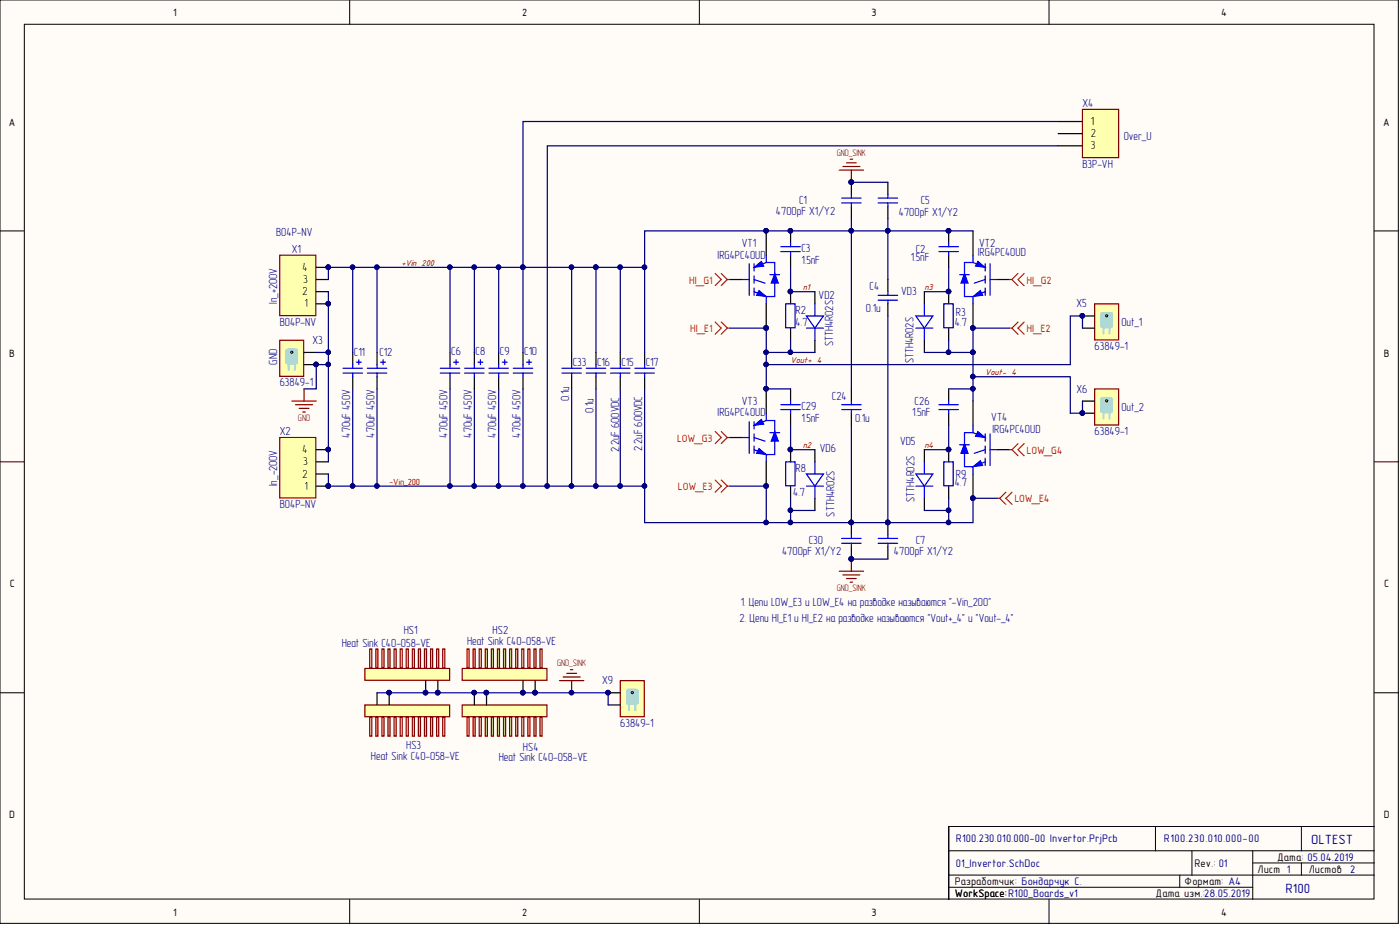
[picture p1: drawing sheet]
<svg xmlns="http://www.w3.org/2000/svg" width="292mm" height="193mm" viewBox="0 0 292 193" stroke-linecap="round" stroke-linejoin="round" font-family="sans-serif">
<defs><g id="words">
<g font-size="2.8" fill="#000080">
<text x="273.6" y="176.1">OLTEST</text>
<text x="268.2" y="186.3">R100</text>
</g>
<g font-size="2.5" fill="#000080">
<text x="225.9" y="22.3">X4</text>
<text x="234.5" y="29.2">Over_U</text>
<text x="225.9" y="35">B3P-VH</text>
<text x="161.9" y="44.9">4700pF X1/Y2</text>
<text x="166.7" y="42.6">C1</text>
<text x="187.5" y="45.1">4700pF X1/Y2</text>
<text x="192.1" y="42.6">C5</text>
<text x="57.6" y="49.2">B04P-NV</text>
<text x="60.9" y="52.7">X1</text>
<text x="154.8" y="51.5">VT1</text>
<text x="167.2" y="52.5">C3</text>
<text x="191.1" y="52.7">C2</text>
<text x="204" y="53.5">IRG4PC40UD</text>
<text x="204.3" y="51.5">VT2</text>
<text x="149.7" y="54">IRG4PC40UD</text>
<text x="167.2" y="55">1.5nF</text>
<text x="190.1" y="54.5">1.5nF</text>
<text x="57.9" y="63.4" transform="rotate(-90 57.9 63.4)">In_+200V</text>
<text x="166" y="65.4">R2</text>
<text x="170.8" y="62.4">VD2</text>
<text x="180.7" y="65.2">0.1u</text>
<text x="181.4" y="60.6">C4</text>
<text x="188" y="61.6">VD3</text>
<text x="199.5" y="65.9">R3</text>
<text x="224.6" y="64.1">X5</text>
<text x="58.4" y="67.9">B04P-NV</text>
<text x="65.2" y="71.8">X3</text>
<text x="166" y="67.9">4.7</text>
<text x="199.2" y="67.9">4.7</text>
<text x="234" y="67.9">Out_1</text>
<text x="57.9" y="76.1" transform="rotate(-90 57.9 76.1)">GND</text>
<text x="73.8" y="74.3">C11</text>
<text x="79.2" y="74.3">C12</text>
<text x="94.1" y="74">C6</text>
<text x="99.2" y="74">C8</text>
<text x="104.3" y="74">C9</text>
<text x="109.4" y="74">C10</text>
<text x="119.5" y="76.3">C33</text>
<text x="124.6" y="76.3">C16</text>
<text x="129.7" y="76.3">C15</text>
<text x="134.7" y="76.3">C17</text>
<text x="173.8" y="72.3" transform="rotate(-90 173.8 72.3)">STTH4R02S</text>
<text x="190.6" y="75.8" transform="rotate(-90 190.6 75.8)">STTH4R02S</text>
<text x="228.4" y="73">63849-1</text>
<text x="58.4" y="80.6">63849-1</text>
<text x="118.8" y="83.7" transform="rotate(-90 118.8 83.7)">0.1u</text>
<text x="173.6" y="83.4">C24</text>
<text x="224.6" y="81.9">X6</text>
<text x="123.8" y="86.2" transform="rotate(-90 123.8 86.2)">0.1u</text>
<text x="149.7" y="86.7">IRG4PC40UD</text>
<text x="154.8" y="84.4">VT3</text>
<text x="167.2" y="88">1.5nF</text>
<text x="167.2" y="85.4">C29</text>
<text x="178.4" y="88">0.1u</text>
<text x="190.3" y="86.7">1.5nF</text>
<text x="190.8" y="84.4">C26</text>
<text x="206.8" y="87.7">VT4</text>
<text x="234" y="85.7">Out_2</text>
<text x="58.4" y="90.8">X2</text>
<text x="73.1" y="91.3" transform="rotate(-90 73.1 91.3)">470uF 450V</text>
<text x="78.2" y="91.3" transform="rotate(-90 78.2 91.3)">470uF 450V</text>
<text x="93.4" y="91.3" transform="rotate(-90 93.4 91.3)">470uF 450V</text>
<text x="98.5" y="91.3" transform="rotate(-90 98.5 91.3)">470uF 450V</text>
<text x="103.5" y="91.3" transform="rotate(-90 103.5 91.3)">470uF 450V</text>
<text x="108.6" y="91.3" transform="rotate(-90 108.6 91.3)">470uF 450V</text>
<text x="129.2" y="94.3" transform="rotate(-90 129.2 94.3)">2.2uF 600VDC</text>
<text x="134" y="94.1" transform="rotate(-90 134 94.1)">2.2uF 600VDC</text>
<text x="171" y="94.3">VD6</text>
<text x="187.8" y="92.8">VD5</text>
<text x="207.1" y="90.3">IRG4PC40UD</text>
<text x="228.4" y="90.8">63849-1</text>
<text x="57.9" y="101.4" transform="rotate(-90 57.9 101.4)">In_-200V</text>
<text x="166" y="98.4">R8</text>
<text x="199.2" y="101.4">4.7</text>
<text x="199.5" y="99.6">R9</text>
<text x="58.4" y="106">B04P-NV</text>
<text x="165.5" y="103.4">4.7</text>
<text x="174.1" y="107.8" transform="rotate(-90 174.1 107.8)">STTH4R02S</text>
<text x="190.8" y="104.7" transform="rotate(-90 190.8 104.7)">STTH4R02S</text>
<text x="168.8" y="113.6">C30</text>
<text x="191.1" y="113.6">C7</text>
<text x="163.2" y="115.9">4700pF X1/Y2</text>
<text x="186.5" y="115.9">4700pF X1/Y2</text>
<text x="154.3" y="129.8">2. Цепи HI_E1 и HI_E2 на разводке называются &quot;Vout+_4&quot; и &quot;Vout-_4&quot;</text>
<text x="154.5" y="126.5">1. Цепи LOW_E3 и LOW_E4 на разводке называются &quot;-Vin_200&quot;</text>
<text x="71.3" y="134.9">Heat Sink C40-058-VE</text>
<text x="84.3" y="132.4">HS1</text>
<text x="97.4" y="134.6">Heat Sink C40-058-VE</text>
<text x="102.8" y="132.4">HS2</text>
<text x="125.6" y="142.8">X9</text>
<text x="129.4" y="151.6">63849-1</text>
<text x="77.4" y="158.5">Heat Sink C40-058-VE</text>
<text x="84.8" y="156.2">HS3</text>
<text x="104" y="158.7">Heat Sink C40-058-VE</text>
<text x="109.1" y="156.7">HS4</text>
</g>
<g font-size="2.5">
<text x="227.6" y="26.1">1</text>
<text x="227.6" y="28.6">2</text>
<text x="227.6" y="31.2">3</text>
<text x="63.1" y="56.5">4</text>
<text x="63.3" y="59.1">3</text>
<text x="63.1" y="61.6">2</text>
<text x="63.5" y="64.1">1</text>
<text x="63.1" y="94.6">4</text>
<text x="63.1" y="99.6">2</text>
<text x="63.3" y="97.1">3</text>
<text x="63.5" y="102.2">1</text>
</g>
<g font-size="2.3" fill="#000080">
<text x="199.5" y="175.7">R100.230.010.000-00 Invertor.PrjPcb</text>
<text x="242.9" y="175.7">R100.230.010.000-00</text>
<text x="199.5" y="180.8">01_Invertor.SchDoc</text>
<text x="281.7" y="182.1">2</text>
</g>
<g font-size="2.3">
<text x="266.5" y="179.5">Дата: 05.04.2019</text>
<text x="199.2" y="184.6">Разработчик: Бондарчук С.</text>
<text x="247.2" y="184.6">Формат: A4</text>
<text x="249.2" y="180.8">Rev.: 01</text>
<text x="262.4" y="182.1">Лист 1</text>
<text x="273.1" y="182.1">Листов</text>
<text x="199.2" y="187.1">WorkSpace:R100_Boards_v1</text>
<text x="199.2" y="187.1">WorkSpace:</text>
<text x="241.1" y="187.1">Дата изм.:28.05.2019</text>
</g>
<g font-size="2.1">
<text x="36.1" y="3.4">1</text>
<text x="109" y="3.4">2</text>
<text x="181.9" y="3.4">3</text>
<text x="254.8" y="3.4">4</text>
<text x="1.9" y="26.2">A</text>
<text x="288.6" y="26.2">A</text>
<text x="1.9" y="74.4">B</text>
<text x="288.7" y="74.4">B</text>
<text x="2" y="122.5">C</text>
<text x="288.8" y="122.5">C</text>
<text x="1.9" y="170.7">D</text>
<text x="288.7" y="170.7">D</text>
<text x="36.1" y="191">1</text>
<text x="109" y="191">2</text>
<text x="181.9" y="191">3</text>
<text x="254.8" y="191">4</text>
</g>
<g font-size="2.1" fill="#f00">
<text x="143.8" y="59.2">HI_G1</text>
<text x="214.2" y="59.2">HI_G2</text>
<text x="144" y="69.3">HI_E1</text>
<text x="214.2" y="69.3">HI_E2</text>
<text x="141.3" y="92.1">LOW_G3</text>
<text x="214.2" y="94.7">LOW_G4</text>
<text x="141.4" y="102.3">LOW_E3</text>
<text x="211.6" y="104.8">LOW_E4</text>
</g>
<g font-size="1.9" fill="#800000">
<text x="174.6" y="32.5">GND_SINK</text>
<text x="62.2" y="87.8">GND</text>
<text x="81.2" y="101.1">-Vin_200</text>
<text x="174.6" y="123.3">GND_SINK</text>
<text x="116.2" y="139">GND_SINK</text>
</g>
<g font-size="1.7" fill="#800000">
<text x="83.7" y="55.4">+Vin_200</text>
<text x="167.5" y="60.5">n1</text>
<text x="192.9" y="60.5">n3</text>
<text x="164.9" y="75.7">Vout+_4</text>
<text x="205.6" y="78.3">Vout-_4</text>
<text x="167.5" y="93.5">n2</text>
<text x="192.9" y="93.5">n4</text>
</g>
</g></defs>
<g fill="#fffcf8" stroke="#000" stroke-width=".21">
<path d="M0 0h291.8v192.6h-291.8z"/>
<path d="M5.1 5.1h281.6v182.5h-281.6z"/>
</g>
<g fill="none" stroke="#000" stroke-width=".21">
<path d="M73 0v5.1M145.9 0v5.1M218.9 0v5.1M0 48.2h5.1M286.8 48.2h5M0 96.3h5.1M286.8 96.3h5M0 144.5h5.1M286.8 144.5h5M197.9 177.5h88.9M241.1 172.4v5.1M248.7 177.5v5.1"/>
<path d="M261.4 177.5v10.1M271.5 172.4v5.1M286.8 172.4h-88.9v15.2M73 187.6v5.1M145.9 187.6v5.1M197.9 185.1h63.5M197.9 182.6h88.9M218.9 187.6v5.1M246.2 182.6v2.5M261.4 180h25.4M271.5 180v2.6"/>
</g>
<path d="M58.4 53.2h7.5v12.6h-7.5z" fill="#ffffb0" stroke="#800000" stroke-width=".25"/>
<path d="M66 58.3h2.5M66 55.8h2.5M66 63.4h2.5M66 60.8h2.5" fill="none" stroke="#000" stroke-width=".25"/>
<g fill="#000080" stroke="#000080" stroke-width=".21">
<circle cx="68.5" cy="63.3" r=".47"/>
<circle cx="68.5" cy="55.7" r=".47"/>
</g>
<path d="M58.4 91.3h7.5v12.6h-7.5z" fill="#ffffb0" stroke="#800000" stroke-width=".25"/>
<path d="M73.6 73.5v2.6M73.6 78.6v2.5M124.3 73.5v2.6M124.3 78.6v2.5M66 98.9h2.5M66 96.3h2.5M66 93.8h2.5M66 101.4h2.5" fill="none" stroke="#000" stroke-width=".25"/>
<g fill="#000080" stroke="#000080" stroke-width=".21">
<circle cx="68.5" cy="101.4" r=".47"/>
<circle cx="68.5" cy="93.8" r=".47"/>
</g>
<g fill="none" stroke="#00f" stroke-width=".25">
<path d="M157.3 55v1.5M157.3 57.6v1.5M157.3 58.3l2.3 .8M159.9 54.8h1.7v7.1h-1.7M71.6 76.8h4M71.6 77.8h4M73.6 76.1v.7M73.6 77.8v.8M74.4 75.6h1M74.9 75v1.1M122.3 76.8h4.1M122.3 77.8h4.1"/>
<path d="M124.3 76.1v.7M124.3 77.8v.8M157.3 60.1v1.5"/>
</g>
<path d="M161.6 57l.8 2.1h-1.5z" fill="#00f"/>
<path d="M161.6 57l.8 2.1h-1.5z" fill="none" stroke="#00f" stroke-width=".21"/>
<path d="M159.9 53.2v1.6l-2.6 1M160.6 57.3h2.1M157.3 60.8l2.6 1.1v1.5" fill="none" stroke="#00f" stroke-width=".25"/>
<path d="M158.3 60.6l1.6 1.3-2.1-.3z" fill="#00f"/>
<path d="M158.3 60.6l1.6 1.3-2.1-.3z" fill="none" stroke="#00f" stroke-width=".21"/>
<path d="M157.3 55.8l1.6-1.3 .5 1z" fill="#00f"/>
<path d="M157.3 55.8l1.6-1.3 .5 1z" fill="none" stroke="#00f" stroke-width=".21"/>
<path d="M154.8 58.3h1.5M156.3 55v6.6M203 54.8h-1.8v7.1h1.8M205.6 55v1.5M205.6 57.6v1.5M205.6 58.3l-2.3 .8M205.6 60.1v1.5" fill="none" stroke="#00f" stroke-width=".25"/>
<path d="M152.3 58.3h2.5M159.9 48.2v5M159.9 63.4v5.1" fill="none" stroke="#000" stroke-width=".25"/>
<g fill="#000080" stroke="#000080" stroke-width=".21">
<circle cx="159.8" cy="48.1" r=".47"/>
<circle cx="159.8" cy="68.4" r=".47"/>
</g>
<path d="M201.2 57l.8 2.1h-1.5z" fill="#00f"/>
<path d="M201.2 57l.8 2.1h-1.5z" fill="none" stroke="#00f" stroke-width=".21"/>
<path d="M200.2 57.3h2.1M203 53.2v1.6l2.6 1M205.6 60.8l-2.6 1.1v1.5" fill="none" stroke="#00f" stroke-width=".25"/>
<path d="M203 61.9l1.5-1.3 .5 1z" fill="#00f"/>
<path d="M203 61.9l1.5-1.3 .5 1z" fill="none" stroke="#00f" stroke-width=".21"/>
<path d="M204 54.5l1.6 1.3-2.1-.3z" fill="#00f"/>
<path d="M204 54.5l1.6 1.3-2.1-.3z" fill="none" stroke="#00f" stroke-width=".21"/>
<path d="M206.6 55v6.6M206.6 58.3h1.5M183.2 61.6h4.1M183.2 62.6h4.1M185.2 60.8v.8M185.2 62.6v.8M175.6 84.4h4.1M175.6 85.4h4.1M177.6 83.7v.7M177.6 85.4v.8" fill="none" stroke="#00f" stroke-width=".25"/>
<path d="M185.2 58.3v2.5M203 48.2v5M208.1 58.3h2.5M185.2 63.4v2.5M203 63.4v5.1M177.6 81.1v2.6M177.6 86.2v2.5" fill="none" stroke="#000" stroke-width=".25"/>
<circle cx="203" cy="68.4" r=".47" fill="#000080" stroke="#000080" stroke-width=".21"/>
<g fill="#ffffb0" stroke="#800000" stroke-width=".25">
<path d="M76.1 139.5h17.7v2.4h-17.7z"/>
<path d="M77.1 135.4h.5v4h-.5z"/>
<path d="M78.4 135.4h.4v4h-.4z"/>
<path d="M79.7 135.4h.4v4h-.4z"/>
<path d="M81 135.4h.4v4h-.4z"/>
<path d="M82.2 135.4h.5v4h-.5z"/>
<path d="M83.5 135.4h.4v4h-.4z"/>
<path d="M84.8 135.4h.4v4h-.4z"/>
<path d="M86 135.4h.5v4h-.5z"/>
<path d="M87.3 135.4h.4v4h-.4z"/>
<path d="M88.6 135.4h.4v4h-.4z"/>
<path d="M89.8 135.4h.5v4h-.5z"/>
<path d="M91.1 135.4h.4v4h-.4z"/>
<path d="M92.4 135.4h.4v4h-.4z"/>
</g>
<path d="M88.8 142v2.5M91.4 142v2.5" fill="none" stroke="#000" stroke-width=".25"/>
<g fill="#000080" stroke="#000080" stroke-width=".21">
<circle cx="88.8" cy="144.5" r=".47"/>
<circle cx="91.3" cy="144.5" r=".47"/>
</g>
<g fill="#ffffb0" stroke="#800000" stroke-width=".25">
<path d="M96.4 139.5h17.7v2.4h-17.7z"/>
<path d="M97.4 135.4h.5v4h-.5z"/>
<path d="M98.7 135.4h.4v4h-.4z"/>
<path d="M100 135.4h.4v4h-.4z"/>
<path d="M101.3 135.4h.4v4h-.4z"/>
<path d="M102.5 135.4h.5v4h-.5z"/>
<path d="M103.8 135.4h.4v4h-.4z"/>
<path d="M105.1 135.4h.4v4h-.4z"/>
<path d="M106.3 135.4h.5v4h-.5z"/>
<path d="M107.6 135.4h.4v4h-.4z"/>
<path d="M108.9 135.4h.4v4h-.4z"/>
<path d="M110.1 135.4h.5v4h-.5z"/>
<path d="M111.4 135.4h.4v4h-.4z"/>
<path d="M112.7 135.4h.4v4h-.4z"/>
</g>
<path d="M109.1 142v2.5M111.7 142v2.5" fill="none" stroke="#000" stroke-width=".25"/>
<g fill="#000080" stroke="#000080" stroke-width=".21">
<circle cx="109.1" cy="144.5" r=".47"/>
<circle cx="111.6" cy="144.5" r=".47"/>
</g>
<g fill="#ffffb0" stroke="#800000" stroke-width=".25">
<path d="M76.1 147.1h17.7v2.4h-17.7z"/>
<path d="M92.4 149.6h.4v4h-.4z"/>
<path d="M91.1 149.6h.4v4h-.4z"/>
<path d="M89.8 149.6h.5v4h-.5z"/>
<path d="M88.6 149.6h.4v4h-.4z"/>
<path d="M87.3 149.6h.4v4h-.4z"/>
<path d="M86 149.6h.5v4h-.5z"/>
<path d="M84.8 149.6h.4v4h-.4z"/>
<path d="M83.5 149.6h.4v4h-.4z"/>
<path d="M82.2 149.6h.5v4h-.5z"/>
<path d="M81 149.6h.4v4h-.4z"/>
<path d="M79.7 149.6h.4v4h-.4z"/>
<path d="M78.4 149.6h.4v4h-.4z"/>
<path d="M77.1 149.6h.5v4h-.5z"/>
</g>
<path d="M78.7 144.5v2.6M81.2 144.5v2.6" fill="none" stroke="#000" stroke-width=".25"/>
<circle cx="81.2" cy="144.5" r=".47" fill="#000080" stroke="#000080" stroke-width=".21"/>
<g fill="#ffffb0" stroke="#800000" stroke-width=".25">
<path d="M96.4 147.1h17.7v2.4h-17.7z"/>
<path d="M112.7 149.6h.4v4h-.4z"/>
<path d="M111.4 149.6h.4v4h-.4z"/>
<path d="M110.1 149.6h.5v4h-.5z"/>
<path d="M108.9 149.6h.4v4h-.4z"/>
<path d="M107.6 149.6h.4v4h-.4z"/>
<path d="M106.3 149.6h.5v4h-.5z"/>
<path d="M105.1 149.6h.4v4h-.4z"/>
<path d="M103.8 149.6h.4v4h-.4z"/>
<path d="M102.5 149.6h.5v4h-.5z"/>
<path d="M101.3 149.6h.4v4h-.4z"/>
<path d="M100 149.6h.4v4h-.4z"/>
<path d="M98.7 149.6h.4v4h-.4z"/>
<path d="M97.4 149.6h.5v4h-.5z"/>
</g>
<path d="M99 144.5v2.6M101.5 144.5v2.6" fill="none" stroke="#000" stroke-width=".25"/>
<g fill="#000080" stroke="#000080" stroke-width=".21">
<circle cx="101.5" cy="144.5" r=".47"/>
<circle cx="98.9" cy="144.5" r=".47"/>
</g>
<path d="M228.4 63.4h5v7.5h-5z" fill="#ffffb0" stroke="#800000" stroke-width=".25"/>
<path d="M225.9 65.9h2.5M225.9 68.5h2.5" fill="none" stroke="#000" stroke-width=".25"/>
<circle cx="225.8" cy="65.9" r=".47" fill="#000080" stroke="#000080" stroke-width=".21"/>
<g fill="#9ed7d2" stroke="#9ed7d2" stroke-width=".21">
<path d="M230.2 68.2h.1v1.4h-.1z"/>
<path d="M231.4 68.2h.2v1.4h-.2z"/>
<path d="M229.8 65.3l.7-.1a1.83 1.83 0 0 1 1.6 .2v2.7a2.78 2.78 0 0 1-2.4 0z"/>
</g>
<circle cx="230.9" cy="65.9" r=".22" fill="#ffffb0" stroke="#000" stroke-width=".21"/>
<circle cx="225.8" cy="65.9" r=".47" fill="#000080" stroke="#000080" stroke-width=".21"/>
<path d="M58.4 71h5v7.5h-5z" fill="#ffffb0" stroke="#800000" stroke-width=".25"/>
<path d="M63.4 73.5h2.6M63.4 76.1h2.6" fill="none" stroke="#000" stroke-width=".25"/>
<circle cx="65.9" cy="76" r=".47" fill="#000080" stroke="#000080" stroke-width=".21"/>
<g fill="#9ed7d2" stroke="#9ed7d2" stroke-width=".21">
<path d="M61.4 75.8h.2v1.5h-.2z"/>
<path d="M60.1 75.8h.2v1.5h-.2z"/>
<path d="M59.7 72.9l.7-.1a1.83 1.83 0 0 1 1.7 .2v2.7a2.78 2.78 0 0 1-2.5 0z"/>
</g>
<circle cx="60.9" cy="73.5" r=".22" fill="#ffffb0" stroke="#000" stroke-width=".21"/>
<circle cx="65.9" cy="76" r=".47" fill="#000080" stroke="#000080" stroke-width=".21"/>
<path d="M157.3 88v1.5M157.3 90.5v1.5M157.3 93.1v1.5M157.3 91.3l2.3 .7M159.9 87.7h1.7v7.1h-1.7" fill="none" stroke="#00f" stroke-width=".25"/>
<path d="M161.6 90l.8 2h-1.5z" fill="#00f"/>
<path d="M161.6 90l.8 2h-1.5z" fill="none" stroke="#00f" stroke-width=".21"/>
<path d="M157.3 93.8l2.6 1v1.5M159.9 86.2v1.5l-2.6 1M160.6 90.3h2.1" fill="none" stroke="#00f" stroke-width=".25"/>
<path d="M158.3 93.6l1.6 1.2-2.1-.2z" fill="#00f"/>
<path d="M158.3 93.6l1.6 1.2-2.1-.2z" fill="none" stroke="#00f" stroke-width=".21"/>
<path d="M157.3 88.7l1.6-1.2 .5 1z" fill="#00f"/>
<path d="M157.3 88.7l1.6-1.2 .5 1z" fill="none" stroke="#00f" stroke-width=".21"/>
<path d="M154.8 91.3h1.5M156.3 88v6.6M203 90.3h-1.8v7.1h1.8M205.6 90.5v1.5M205.6 93.1v1.5M205.6 95.6v1.5M205.6 93.8l-2.3 .8" fill="none" stroke="#00f" stroke-width=".25"/>
<path d="M152.3 91.3h2.5M159.9 81.1v5.1M159.9 96.3v5.1" fill="none" stroke="#000" stroke-width=".25"/>
<g fill="#000080" stroke="#000080" stroke-width=".21">
<circle cx="159.8" cy="81.1" r=".47"/>
<circle cx="159.8" cy="101.4" r=".47"/>
</g>
<path d="M201.2 92.5l.8 2.1h-1.5z" fill="#00f"/>
<path d="M201.2 92.5l.8 2.1h-1.5z" fill="none" stroke="#00f" stroke-width=".21"/>
<path d="M200.2 92.8h2.1M203 88.7v1.6l2.6 1M205.6 96.3l-2.6 1.1v1.5" fill="none" stroke="#00f" stroke-width=".25"/>
<path d="M203 97.4l1.5-1.3 .5 1z" fill="#00f"/>
<path d="M203 97.4l1.5-1.3 .5 1z" fill="none" stroke="#00f" stroke-width=".21"/>
<path d="M204 90l1.6 1.3-2.1-.3z" fill="#00f"/>
<path d="M204 90l1.6 1.3-2.1-.3z" fill="none" stroke="#00f" stroke-width=".21"/>
<g fill="none" stroke="#00f" stroke-width=".25">
<path d="M175.6 41.3h4.1M175.6 42.3h4.1M177.6 40.6v.7M177.6 42.3v.8M163.9 63.4h2v5h-2zM168.2 68.5h3.6M170 63.4v2.5M170 68.5v2.5M196.9 63.4h2v5h-2zM163.9 96.3h2v5h-2zM196.9 96.3h2v5h-2zM206.6 90.5v6.6"/>
<path d="M206.6 93.8h1.5M175.6 113.3h4.1M175.6 112.3h4.1M177.6 111.6v.7M177.6 113.3v.8"/>
</g>
<g fill="none" stroke="#000" stroke-width=".25">
<path d="M177.6 38v2.6M177.6 43.1v2.5M164.9 60.8v2.6M164.9 68.5v2.5M197.9 60.8v2.6M197.9 68.5v2.5M164.9 93.8v2.5M197.9 93.8v2.5M203 83.7v5M203 98.9v5.1M208.1 93.8h2.5M164.9 101.4v2.6"/>
<path d="M177.6 109v2.6M177.6 114.1v2.5M197.9 101.4v2.6"/>
</g>
<g fill="#000080" stroke="#000080" stroke-width=".21">
<circle cx="203" cy="103.9" r=".47"/>
<circle cx="119.2" cy="144.5" r=".47"/>
<circle cx="177.6" cy="109" r=".47"/>
<circle cx="177.6" cy="116.6" r=".47"/>
<circle cx="177.6" cy="38" r=".47"/>
<circle cx="164.9" cy="93.8" r=".47"/>
<circle cx="197.9" cy="93.8" r=".47"/>
<circle cx="197.9" cy="60.8" r=".47"/>
<circle cx="164.9" cy="60.8" r=".47"/>
</g>
<g fill="none" stroke="#800000" stroke-width=".25">
<path d="M175.1 35.5h5.1M175.9 34.7h3.5M176.6 34h2.1M177.4 33.2h.5M177.6 35.5v2.5M60.9 83.7h5.1M61.7 84.4h3.5M62.4 85.2h2.1M63.2 86h.5M63.4 81.1v2.6M119 139.7h.5M116.7 142h5.1"/>
<path d="M117.5 141.2h3.5M118.3 140.5h2M119.3 142v2.5"/>
</g>
<path d="M168.2 65.9h3.6l-1.8 2.6z" fill="#fff"/>
<path d="M168.2 65.9h3.6l-1.8 2.6zM170 96.3v2.6M168.2 101.4h3.6M170 101.4v2.6" fill="none" stroke="#00f" stroke-width=".25"/>
<path d="M170 60.8v2.6M170 71v2.5" fill="none" stroke="#000" stroke-width=".25"/>
<path d="M168.2 98.9h3.6l-1.8 2.5z" fill="#fff"/>
<path d="M168.2 98.9h3.6l-1.8 2.5zM192.9 96.3v2.6M191.1 101.4h3.5M192.9 101.4v2.6" fill="none" stroke="#00f" stroke-width=".25"/>
<path d="M170 93.8v2.5M170 104v2.5" fill="none" stroke="#000" stroke-width=".25"/>
<path d="M191.1 98.9h3.5l-1.7 2.5z" fill="#fff"/>
<path d="M191.1 68.5h3.5M192.9 63.4v2.5M192.9 68.5v2.5M191.1 98.9h3.5l-1.7 2.5z" fill="none" stroke="#00f" stroke-width=".25"/>
<path d="M192.9 93.8v2.5M192.9 104v2.5" fill="none" stroke="#000" stroke-width=".25"/>
<path d="M191.1 65.9h3.5l-1.7 2.6z" fill="#fff"/>
<g fill="none" stroke="#00f" stroke-width=".25">
<path d="M162.9 51.5h4.1M162.9 52.5h4.1M164.9 50.7v.8M164.9 52.5v.7M195.9 51.5h4.1M195.9 52.5h4.1M197.9 50.7v.8M197.9 52.5v.7M76.6 76.8h4.1M76.6 77.8h4.1M78.7 76.1v.7M78.7 77.8v.8"/>
<path d="M79.4 75.6h1M79.9 75v1.1M91.9 76.8h4M91.9 77.8h4M93.9 76.1v.7M93.9 77.8v.8M94.7 75.6h1M95.2 75v1.1M96.9 76.8h4.1M96.9 77.8h4.1M99 76.1v.7M99 77.8v.8"/>
<path d="M99.7 75.6h1M100.2 75v1.1M102 76.8h4.1M102 77.8h4.1M104 76.1v.7M104 77.8v.8M104.8 75.6h1M105.3 75v1.1M107.1 76.8h4M107.1 77.8h4M109.1 76.1v.7M109.1 77.8v.8"/>
<path d="M109.9 75.6h1M110.4 75v1.1M117.2 76.8h4.1M117.2 77.8h4.1M119.3 76.1v.7M119.3 77.8v.8M127.4 76.8h4.1M127.4 77.8h4.1M129.4 76.1v.7M129.4 77.8v.8M132.5 76.8h4M132.5 77.8h4"/>
<path d="M134.5 76.1v.7M134.5 77.8v.8M191.1 65.9h3.5l-1.7 2.6zM162.9 84.4h4.1M162.9 85.4h4.1M164.9 83.7v.7M164.9 85.4v.8M195.9 84.4h4.1M195.9 85.4h4.1M197.9 83.7v.7M197.9 85.4v.8"/>
</g>
<g fill="none" stroke="#000" stroke-width=".25">
<path d="M164.9 48.2v2.5M164.9 53.2v2.6M197.9 48.2v2.5M197.9 53.2v2.6M78.7 73.5v2.6M78.7 78.6v2.5M93.9 73.5v2.6M93.9 78.6v2.5M99 73.5v2.6M99 78.6v2.5M104 73.5v2.6M104 78.6v2.5"/>
<path d="M109.1 73.5v2.6M109.1 78.6v2.5M119.3 73.5v2.6M119.3 78.6v2.5M129.4 73.5v2.6M129.4 78.6v2.5M134.5 73.5v2.6M134.5 78.6v2.5M192.9 60.8v2.6M192.9 71v2.5M164.9 81.1v2.6M164.9 86.2v2.5"/>
<path d="M197.9 81.1v2.6M197.9 86.2v2.5"/>
</g>
<path d="M175.1 119.2h5.1M175.9 119.9h3.5M177.6 116.6v2.6M176.6 120.7h2.1M177.4 121.5h.5" fill="none" stroke="#800000" stroke-width=".25"/>
<g fill="#000080" stroke="#000080" stroke-width=".21">
<circle cx="177.6" cy="116.6" r=".47"/>
<circle cx="164.9" cy="48.1" r=".47"/>
<circle cx="197.9" cy="48.1" r=".47"/>
</g>
<g fill="none" stroke="#f00" stroke-width=".25">
<path d="M149.2 57l1.3 1.3-1.3 1.3M150.5 57l1.3 1.3M151.8 58.3l-1.3 1.3M151.8 58.3h.5M210.6 58.3h.5M211.1 58.3l1.3 1.3M212.4 57l-1.3 1.3M213.7 57l-1.3 1.3 1.3 1.3M149.2 67.2l1.3 1.3-1.3 1.2M150.5 67.2l1.3 1.3M151.8 68.5l-1.3 1.2M151.8 68.5h.5"/>
<path d="M210.6 68.5h.5M211.1 68.5l1.3 1.2M212.4 67.2l-1.3 1.3M213.7 67.2l-1.3 1.3 1.3 1.2M149.2 90l1.3 1.3-1.3 1.2M150.5 90l1.3 1.3M151.8 91.3l-1.3 1.2M151.8 91.3h.5M210.6 93.8h.5M211.1 93.8l1.3 1.3M212.4 92.5l-1.3 1.3M213.7 92.5l-1.3 1.3 1.3 1.3"/>
<path d="M149.2 100.2l1.3 1.2-1.3 1.3M150.5 100.2l1.3 1.2M151.8 101.4l-1.3 1.3M151.8 101.4h.5M208.1 104h.5M208.6 104l1.3 1.2M209.9 102.7l-1.3 1.3M211.1 102.7l-1.2 1.3 1.2 1.2"/>
</g>
<path d="M225.9 22.8h7.5v10.1h-7.5z" fill="#ffffb0" stroke="#800000" stroke-width=".25"/>
<path d="M220.8 25.3h5.1M220.8 27.9h5.1M220.8 30.4h5.1" fill="none" stroke="#000" stroke-width=".25"/>
<path d="M129.4 142h5v7.5h-5z" fill="#ffffb0" stroke="#800000" stroke-width=".25"/>
<path d="M126.9 144.5h2.5M126.9 147.1h2.5" fill="none" stroke="#000" stroke-width=".25"/>
<circle cx="126.8" cy="144.5" r=".47" fill="#000080" stroke="#000080" stroke-width=".21"/>
<g fill="#9ed7d2" stroke="#9ed7d2" stroke-width=".21">
<path d="M131.2 146.8h.2v1.5h-.2z"/>
<path d="M132.5 146.8h.1v1.5h-.1z"/>
<path d="M130.8 143.9l.7-.1a1.83 1.83 0 0 1 1.7 .2v2.7a2.78 2.78 0 0 1-2.5 0z"/>
</g>
<circle cx="131.9" cy="144.5" r=".22" fill="#ffffb0" stroke="#000" stroke-width=".21"/>
<circle cx="126.8" cy="144.5" r=".47" fill="#000080" stroke="#000080" stroke-width=".21"/>
<path d="M228.4 81.1h5v7.6h-5z" fill="#ffffb0" stroke="#800000" stroke-width=".25"/>
<path d="M225.9 83.7h2.5M225.9 86.2h2.5" fill="none" stroke="#000" stroke-width=".25"/>
<circle cx="225.8" cy="86.2" r=".47" fill="#000080" stroke="#000080" stroke-width=".21"/>
<g fill="#9ed7d2" stroke="#9ed7d2" stroke-width=".21">
<path d="M230.2 86h.1v1.4h-.1z"/>
<path d="M231.4 86h.2v1.4h-.2z"/>
<path d="M229.8 83l.7-.1a1.83 1.83 0 0 1 1.6 .3v2.7a2.78 2.78 0 0 1-2.4 0z"/>
</g>
<circle cx="230.9" cy="83.6" r=".22" fill="#ffffb0" stroke="#000" stroke-width=".21"/>
<g fill="#000080" stroke="#000080" stroke-width=".21">
<circle cx="225.8" cy="86.2" r=".47"/>
<circle cx="68.5" cy="73.5" r=".47"/>
<circle cx="65.9" cy="76" r=".47"/>
<circle cx="68.5" cy="76" r=".47"/>
<circle cx="68.5" cy="101.4" r=".47"/>
<circle cx="73.6" cy="101.4" r=".47"/>
<circle cx="73.6" cy="55.7" r=".47"/>
<circle cx="78.6" cy="101.4" r=".47"/>
<circle cx="78.6" cy="55.7" r=".47"/>
<circle cx="124.3" cy="101.4" r=".47"/>
<circle cx="124.3" cy="55.7" r=".47"/>
<circle cx="129.4" cy="101.4" r=".47"/>
<circle cx="129.4" cy="55.7" r=".47"/>
<circle cx="185.2" cy="109" r=".47"/>
<circle cx="185.2" cy="48.1" r=".47"/>
<circle cx="197.9" cy="48.1" r=".47"/>
<circle cx="177.6" cy="109" r=".47"/>
<circle cx="177.6" cy="48.1" r=".47"/>
<circle cx="197.9" cy="109" r=".47"/>
<circle cx="197.9" cy="106.5" r=".47"/>
<circle cx="164.9" cy="60.8" r=".47"/>
<circle cx="197.9" cy="60.8" r=".47"/>
<circle cx="197.9" cy="93.8" r=".47"/>
<circle cx="164.9" cy="106.5" r=".47"/>
<circle cx="164.9" cy="93.8" r=".47"/>
<circle cx="197.9" cy="73.5" r=".47"/>
<circle cx="203" cy="73.5" r=".47"/>
<circle cx="203" cy="81.1" r=".47"/>
<circle cx="164.9" cy="73.5" r=".47"/>
<circle cx="203" cy="78.6" r=".47"/>
<circle cx="68.5" cy="93.8" r=".47"/>
<circle cx="68.5" cy="63.3" r=".47"/>
<circle cx="159.8" cy="76" r=".47"/>
<circle cx="159.8" cy="73.5" r=".47"/>
<circle cx="159.8" cy="68.4" r=".47"/>
<circle cx="134.5" cy="55.7" r=".47"/>
<circle cx="159.8" cy="48.1" r=".47"/>
<circle cx="164.9" cy="48.1" r=".47"/>
<circle cx="164.9" cy="109" r=".47"/>
<circle cx="159.8" cy="101.4" r=".47"/>
<circle cx="159.8" cy="109" r=".47"/>
<circle cx="203" cy="68.4" r=".47"/>
<circle cx="203" cy="103.9" r=".47"/>
<circle cx="93.9" cy="101.4" r=".47"/>
<circle cx="98.9" cy="101.4" r=".47"/>
<circle cx="104" cy="101.4" r=".47"/>
<circle cx="109.1" cy="101.4" r=".47"/>
<circle cx="114.2" cy="101.4" r=".47"/>
<circle cx="119.2" cy="101.4" r=".47"/>
<circle cx="134.5" cy="101.4" r=".47"/>
<circle cx="81.2" cy="144.5" r=".47"/>
<circle cx="88.8" cy="144.5" r=".47"/>
<circle cx="91.3" cy="144.5" r=".47"/>
<circle cx="93.9" cy="55.7" r=".47"/>
<circle cx="98.9" cy="55.7" r=".47"/>
<circle cx="104" cy="55.7" r=".47"/>
<circle cx="109.1" cy="55.7" r=".47"/>
<circle cx="68.5" cy="55.7" r=".47"/>
<circle cx="119.2" cy="55.7" r=".47"/>
<circle cx="159.8" cy="81.1" r=".47"/>
<circle cx="225.8" cy="65.9" r=".47"/>
<circle cx="111.6" cy="144.5" r=".47"/>
<circle cx="119.2" cy="144.5" r=".47"/>
<circle cx="126.8" cy="144.5" r=".47"/>
<circle cx="177.6" cy="116.6" r=".47"/>
<circle cx="177.6" cy="38" r=".47"/>
<circle cx="109.1" cy="144.5" r=".47"/>
<circle cx="98.9" cy="144.5" r=".47"/>
<circle cx="101.5" cy="144.5" r=".47"/>
</g>
<path d="M185.2 38v2.6M185.2 43.1v2.5M185.2 109v2.6M185.2 114.1v2.5" fill="none" stroke="#000" stroke-width=".25"/>
<path d="M183.2 41.3h4.1M183.2 42.3h4.1M185.2 40.6v.7M185.2 42.3v.8M183.2 112.3h4.1M183.2 113.3h4.1M185.2 111.6v.7M185.2 113.3v.8" fill="none" stroke="#00f" stroke-width=".25"/>
<g fill="none" stroke="#000080" stroke-width=".25">
<path d="M177.6 38h7.6M220.8 25.3h-111.7v48.2M220.8 30.4h-106.6v71M73.6 55.8v17.7M78.7 55.8v17.7M93.9 55.8v17.7M99 55.8v17.7M104 55.8v17.7M119.3 55.8v17.7M124.3 55.8h-55.8v2.5M124.3 55.8v17.7M129.4 55.8v17.7"/>
<path d="M134.5 55.8v17.7M164.9 55.8v5h5.1M177.6 45.6v35.5M185.2 45.6v12.7M197.9 55.8v5h-5M203 48.2h-68.5v7.6h-10.2M66 73.5h2.5M68.5 76.1h-2.5v5h-2.6M68.5 60.8v35.5M152.3 68.5h7.6v7.6M159.9 73.5h10.1M164.9 71v2.5"/>
<path d="M185.2 65.9v43.1M192.9 73.5h10.1M197.9 71v2.5M203 73.5v10.2M203 78.6h20.3v7.6h2.6v-2.5M210.6 68.5h-7.6v5M225.9 68.5v-2.6h-2.6v10.2h-63.4v5h5M68.5 98.9v2.5h66v7.6h50.7M73.6 81.1v20.3M78.7 81.1v20.3M93.9 81.1v20.3M99 81.1v20.3"/>
<path d="M104 81.1v20.3M109.1 81.1v20.3M119.3 81.1v20.3M124.3 81.1v20.3M129.4 81.1v20.3M134.5 81.1v20.3M164.9 88.7v5.1h5.1M177.6 88.7v20.3M197.9 88.7v5.1h-5M197.9 81.1h5.1M152.3 101.4h7.6v7.6M164.9 104v5"/>
<path d="M164.9 106.5h5.1M177.6 116.6h7.6M192.9 106.5h5M197.9 104v5M208.1 104h-5.1v5h-17.8M78.7 144.5h48.2v2.6"/>
</g>
<use href="#words"/>
</svg>
